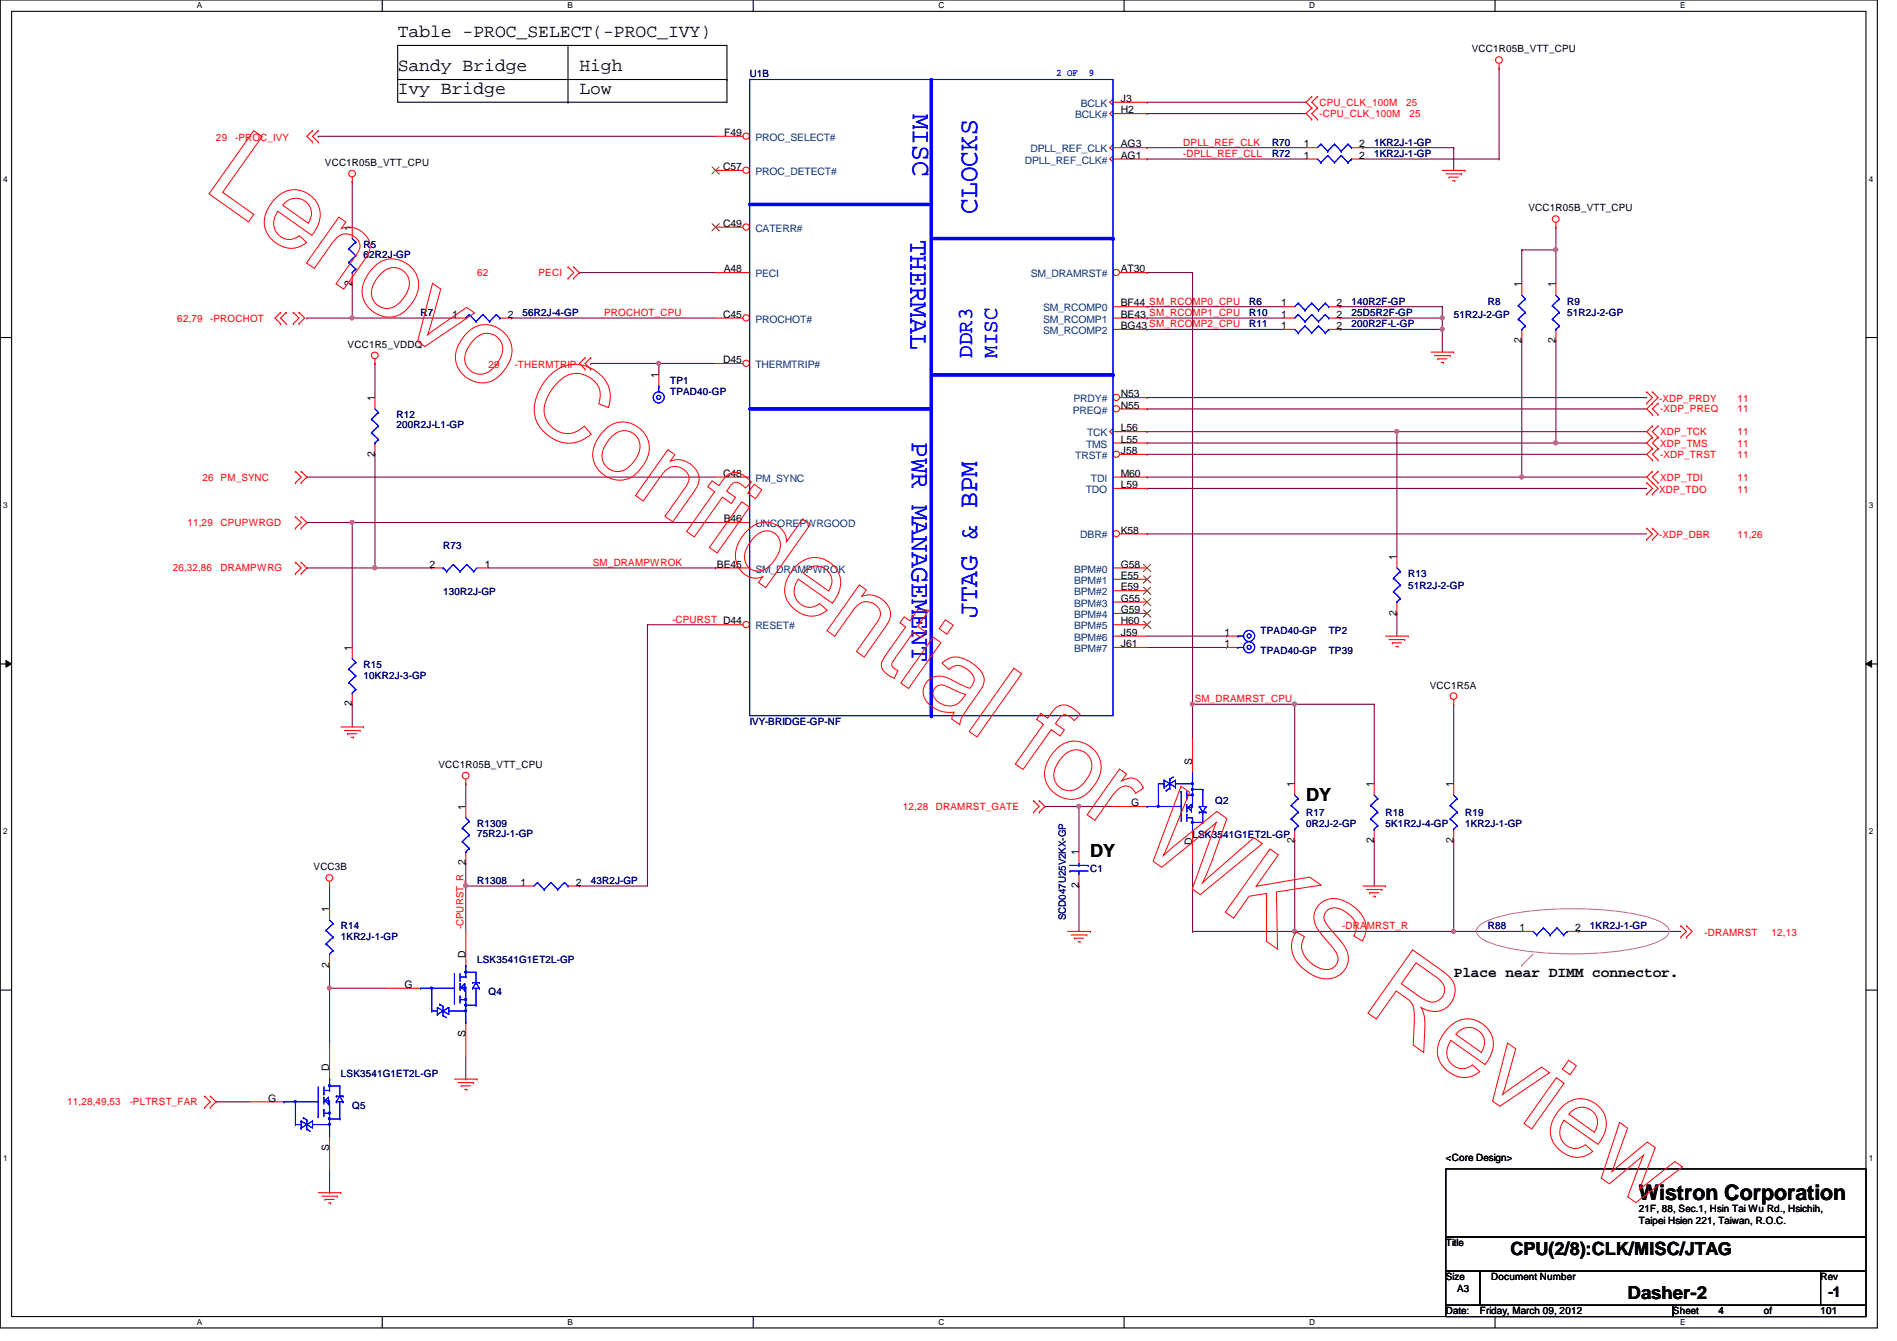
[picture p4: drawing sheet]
<svg xmlns="http://www.w3.org/2000/svg" width="297mm" height="210mm" viewBox="0 0 297 210" stroke-linecap="round" stroke-linejoin="round" font-family="sans-serif">
<defs><g id="words">
<g font-size="4.2" fill="#00f">
<text x="143" y="17.8" transform="rotate(90 143 17.8)">MISC</text>
<text x="153" y="33.4" transform="rotate(-90 153 33.4)">CLOCKS</text>
<text x="142.6" y="37.5" transform="rotate(90 142.6 37.5)">THERMAL</text>
<text x="142.8" y="69.2" transform="rotate(90 142.8 69.2)">PWR MANAGEMENT</text>
<text x="153" y="96.7" transform="rotate(-90 153 96.7)">JTAG &amp; BPM</text>
</g>
<g font-size="3.3" fill="#00f">
<text x="152.2" y="56" transform="rotate(-90 152.2 56)">DDR3</text>
<text x="156.1" y="56" transform="rotate(-90 156.1 56)">MISC</text>
</g>
<text font-size="3.3" x="256.6" y="187.9">Wistron Corporation</text>
<g font-size="2.8">
<text x="62.3" y="5.8">Table -PROC_SELECT(-PROC_IVY)</text>
<text x="62.3" y="11.1">Sandy Bridge</text>
<text x="90.7" y="11.1">High</text>
<text x="62.3" y="14.7">Ivy Bridge</text>
<text x="90.7" y="14.7">Low</text>
<text x="204.5" y="125.3">DY</text>
<text x="170.7" y="134.2">DY</text>
<text x="236.5" y="196.4">CPU(2/8):CLK/MISC/JTAG</text>
<text x="254.8" y="203.4">Dasher-2</text>
</g>
<g font-size="2.3">
<text x="227.6" y="153">Place near DIMM connector.</text>
<text x="286.3" y="203">-1</text>
</g>
<g font-size="1.6" fill="#00f">
<text x="165.4" y="11.9">2 OF</text>
<text x="170.5" y="11.9">9</text>
</g>
<g font-size="1.6">
<text x="230.5" y="8.2">VCC1R05B_VTT_CPU</text>
<text x="175.5" y="17.7">H2</text>
<text x="175.5" y="16">J3</text>
<text x="113.4" y="21.3">F49</text>
<text x="175.5" y="23.1">AG3</text>
<text x="204.2" y="23.1">1</text>
<text x="212.8" y="23.1">2</text>
<text x="50.9" y="26">VCC1R05B_VTT_CPU</text>
<text x="113.2" y="26.6">C57</text>
<text x="175.5" y="24.8">AG1</text>
<text x="204.2" y="24.8">1</text>
<text x="212.8" y="24.8">2</text>
<text x="113.2" y="35.5">C49</text>
<text x="239.3" y="33.1">VCC1R05B_VTT_CPU</text>
<text x="55.1" y="36.1" transform="rotate(-90 55.1 36.1)">1</text>
<text x="55.1" y="44.8" transform="rotate(-90 55.1 44.8)">2</text>
<text x="113.3" y="42.6">A48</text>
<text x="175.5" y="42.6">AT30</text>
<text x="175.5" y="48">BF44 SM_RCOMP0_CPU</text>
<text x="200.6" y="48">1</text>
<text x="209.3" y="48">2</text>
<text x="238.2" y="45" transform="rotate(-90 238.2 45)">1</text>
<text x="243.6" y="45" transform="rotate(-90 243.6 45)">1</text>
<text x="70.8" y="49.7">1</text>
<text x="79.5" y="49.7">2</text>
<text x="113.2" y="49.7">C45</text>
<text x="175.5" y="49.7">BE43 SM_RCOMP1_CPU</text>
<text x="175.5" y="51.5">BG43 SM_RCOMP2_CPU</text>
<text x="200.6" y="49.7">1</text>
<text x="200.6" y="51.5">1</text>
<text x="209.3" y="49.7">2</text>
<text x="209.3" y="51.5">2</text>
<text x="238.2" y="53.7" transform="rotate(-90 238.2 53.7)">2</text>
<text x="243.6" y="53.7" transform="rotate(-90 243.6 53.7)">2</text>
<text x="54.4" y="54.4">VCC1R5_VDDQ</text>
<text x="103.1" y="59.2" transform="rotate(-90 103.1 59.2)">1</text>
<text x="113.2" y="56.9">D45</text>
<text x="58.7" y="62.8" transform="rotate(-90 58.7 62.8)">1</text>
<text x="175.5" y="62.2">N53</text>
<text x="175.5" y="64">N55</text>
<text x="58.7" y="71.5" transform="rotate(-90 58.7 71.5)">2</text>
<text x="175.5" y="67.5">L56</text>
<text x="175.5" y="69.3">L55</text>
<text x="175.5" y="71.1">J58</text>
<text x="113.2" y="74.6">C48</text>
<text x="175.5" y="74.6">M60</text>
<text x="175.5" y="76.4">L59</text>
<text x="113.3" y="81.7">B46</text>
<text x="175.5" y="83.5">K58</text>
<text x="67.3" y="88.9">2</text>
<text x="75.9" y="88.9">1</text>
<text x="112.3" y="88.9">BE45</text>
<text x="175.5" y="88.9">G58</text>
<text x="218.7" y="87.7" transform="rotate(-90 218.7 87.7)">1</text>
<text x="175.5" y="90.6">E55</text>
<text x="175.5" y="92.4">E59</text>
<text x="175.5" y="94.2">G55</text>
<text x="175.5" y="96">G59</text>
<text x="55.1" y="101.9" transform="rotate(-90 55.1 101.9)">1</text>
<text x="175.5" y="97.7">H60</text>
<text x="175.5" y="99.5">J59</text>
<text x="175.5" y="101.3">J61</text>
<text x="191.7" y="99.5">1</text>
<text x="191.7" y="101.3">1</text>
<text x="218.7" y="96.4" transform="rotate(-90 218.7 96.4)">2</text>
<text x="223.9" y="107.8">VCC1R5A</text>
<text x="55.1" y="110.6" transform="rotate(-90 55.1 110.6)">2</text>
<text x="186.7" y="119.7" transform="rotate(-90 186.7 119.7)">S</text>
<text x="68.7" y="120.2">VCC1R05B_VTT_CPU</text>
<text x="202.7" y="123.2" transform="rotate(-90 202.7 123.2)">1</text>
<text x="215.1" y="123.2" transform="rotate(-90 215.1 123.2)">1</text>
<text x="227.6" y="123.2" transform="rotate(-90 227.6 123.2)">1</text>
<text x="72.9" y="126.8" transform="rotate(-90 72.9 126.8)">1</text>
<text x="177.1" y="126.2">G</text>
<text x="202.7" y="131.9" transform="rotate(-90 202.7 131.9)">2</text>
<text x="215.1" y="131.9" transform="rotate(-90 215.1 131.9)">2</text>
<text x="227.6" y="131.9" transform="rotate(-90 227.6 131.9)">2</text>
<text x="49.1" y="136.2">VCC3B</text>
<text x="72.9" y="135.5" transform="rotate(-90 72.9 135.5)">2</text>
<text x="168.9" y="133.9" transform="rotate(-90 168.9 133.9)">1</text>
<text x="186.7" y="132.2" transform="rotate(-90 186.7 132.2)">D</text>
<text x="51.6" y="142.8" transform="rotate(-90 51.6 142.8)">1</text>
<text x="81.5" y="138.6">1</text>
<text x="90.2" y="138.6">2</text>
<text x="168.9" y="139" transform="rotate(-90 168.9 139)">2</text>
<text x="72.9" y="149.9" transform="rotate(-90 72.9 149.9)">D</text>
<text x="238" y="145.8">1</text>
<text x="246.6" y="145.8">2</text>
<text x="51.6" y="151.5" transform="rotate(-90 51.6 151.5)">2</text>
<text x="63.3" y="154.6">G</text>
<text x="51.6" y="167.7" transform="rotate(-90 51.6 167.7)">D</text>
<text x="72.9" y="162.3" transform="rotate(-90 72.9 162.3)">S</text>
<text x="42" y="172.4">G</text>
<text x="51.6" y="180.1" transform="rotate(-90 51.6 180.1)">S</text>
<text x="226.4" y="181.7">&lt;Core Design&gt;</text>
<text x="256.6" y="189.7">21F, 88, Sec.1, Hsin Tai Wu Rd., Hsichih,</text>
<text x="256.6" y="191.6">Taipei Hsien 221, Taiwan, R.O.C.</text>
<text x="226.4" y="195.1">Title</text>
<text x="226.4" y="200.4">Size</text>
<text x="228.2" y="202.2">A3</text>
<text x="233.5" y="200.4">Document Number</text>
<text x="285.1" y="200.4">Rev</text>
<text x="226.4" y="205.7">Date:</text>
<text x="231.7" y="205.7">Friday, March 09, 2012</text>
<text x="262" y="205.7">Sheet</text>
<text x="269.1" y="205.7">4</text>
<text x="276.2" y="205.7">of</text>
<text x="285.1" y="205.7">101</text>
</g>
<g font-size="1.6" fill="#000080">
<text x="117.4" y="12.1">U1B</text>
<text x="199.2" y="22.8">R70</text>
<text x="215.2" y="22.8">1KR2J-1-GP</text>
<text x="199.2" y="24.6">R72</text>
<text x="215.2" y="24.6">1KR2J-1-GP</text>
<text x="56.9" y="38.8">R5</text>
<text x="56.9" y="40.4">62R2J-GP</text>
<text x="195.6" y="47.7">R6</text>
<text x="211.6" y="47.7">140R2F-GP</text>
<text x="233" y="47.7">R8</text>
<text x="245.4" y="47.7">R9</text>
<text x="65.8" y="49.4">R7</text>
<text x="81.8" y="49.4">56R2J-4-GP</text>
<text x="195.6" y="49.4">R10</text>
<text x="195.6" y="51.2">R11</text>
<text x="211.6" y="49.4">25D5R2F-GP</text>
<text x="211.6" y="51.2">200R2F-L-GP</text>
<text x="227.6" y="49.8">51R2J-2-GP</text>
<text x="245.4" y="49.4">51R2J-2-GP</text>
<text x="62.1" y="65.4">R12</text>
<text x="104.9" y="60.1">TP1</text>
<text x="104.9" y="61.9">TPAD40-GP</text>
<text x="62.1" y="67.1">200R2J-L1-GP</text>
<text x="69.4" y="85.9">R73</text>
<text x="69.4" y="93.2">130R2J-GP</text>
<text x="220.5" y="90.3">R13</text>
<text x="220.5" y="92.1">51R2J-2-GP</text>
<text x="197.4" y="99.2">TPAD40-GP</text>
<text x="208.1" y="99.2">TP2</text>
<text x="56.9" y="104.6">R15</text>
<text x="56.9" y="106.3">10KR2J-3-GP</text>
<text x="197.4" y="102.4">TPAD40-GP</text>
<text x="208.1" y="102.4">TP39</text>
<text x="117.4" y="113.5">IVY-BRIDGE-GP-NF</text>
<text x="190.3" y="125.9">Q2</text>
<text x="74.7" y="129.5">R1309</text>
<text x="74.7" y="131.1">75R2J-1-GP</text>
<text x="186.7" y="131.2">LSK3541G1ET2L-GP</text>
<text x="204.5" y="127.7">R17</text>
<text x="204.5" y="129.5">0R2J-2-GP</text>
<text x="217" y="127.7">R18</text>
<text x="217" y="129.5">5K1R2J-4-GP</text>
<text x="229.4" y="127.7">R19</text>
<text x="229.4" y="129.5">1KR2J-1-GP</text>
<text x="170.7" y="136.6">C1</text>
<text x="74.7" y="138.3">R1308</text>
<text x="92.5" y="138.3">43R2J-GP</text>
<text x="53.4" y="145.5">R14</text>
<text x="53.4" y="147.1">1KR2J-1-GP</text>
<text x="166.9" y="144" transform="rotate(-90 166.9 144)">SCD047U25V2KX-GP</text>
<text x="233" y="145.5">R88</text>
<text x="249" y="145.5">1KR2J-1-GP</text>
<text x="74.7" y="150.8">LSK3541G1ET2L-GP</text>
<text x="76.5" y="155.8">Q4</text>
<text x="53.4" y="168.6">LSK3541G1ET2L-GP</text>
<text x="55.2" y="173.6">Q5</text>
</g>
<g font-size="1.6" fill="#004080">
<text x="169.2" y="16.7">BCLK</text>
<text x="118.3" y="22.1">PROC_SELECT#</text>
<text x="161.4" y="23.8">DPLL_REF_CLK</text>
<text x="168.4" y="18.5">BCLK#</text>
<text x="118.3" y="27.4">PROC_DETECT#</text>
<text x="160.5" y="25.6">DPLL_REF_CLK#</text>
<text x="118.3" y="36.3">CATERR#</text>
<text x="118.3" y="43.4">PECI</text>
<text x="161.4" y="43.4">SM_DRAMRST#</text>
<text x="118.3" y="50.5">PROCHOT#</text>
<text x="163.3" y="50.5">SM_RCOMP1</text>
<text x="163.3" y="52.3">SM_RCOMP2</text>
<text x="163.3" y="48.7">SM_RCOMP0</text>
<text x="118.3" y="57.6">THERMTRIP#</text>
<text x="168" y="64.7">PREQ#</text>
<text x="168.1" y="62.9">PRDY#</text>
<text x="168.4" y="71.8">TRST#</text>
<text x="170" y="70.1">TMS</text>
<text x="170.2" y="68.3">TCK</text>
<text x="118.3" y="75.4">PM_SYNC</text>
<text x="170" y="77.2">TDO</text>
<text x="170.8" y="75.4">TDI</text>
<text x="118.3" y="82.5">UNCOREPWRGOOD</text>
<text x="118.3" y="89.6">SM_DRAMPWROK</text>
<text x="168.2" y="89.6">BPM#0</text>
<text x="169.2" y="84.3">DBR#</text>
<text x="168.2" y="91.4">BPM#1</text>
<text x="168.2" y="93.2">BPM#2</text>
<text x="168.2" y="95">BPM#3</text>
<text x="118.3" y="98.5">RESET#</text>
<text x="168.2" y="96.7">BPM#4</text>
<text x="168.2" y="98.5">BPM#5</text>
<text x="168.2" y="100.3">BPM#6</text>
<text x="168.2" y="102.1">BPM#7</text>
</g>
<g font-size="1.6" fill="#f00">
<text x="206.6" y="16.6">CPU_CLK_100M</text>
<text x="220.2" y="16.6">25</text>
<text x="33.8" y="22.1">29</text>
<text x="36.8" y="22.1">-PROC_IVY</text>
<text x="185.3" y="22.8">DPLL_REF_CLK</text>
<text x="206.6" y="18.3">-CPU_CLK_100M</text>
<text x="220.7" y="18.3">25</text>
<text x="185.3" y="24.6">-DPLL_REF_CLL</text>
<text x="74.7" y="43.2">62</text>
<text x="84.3" y="43.2">PECI</text>
<text x="27.8" y="50.3">62,79</text>
<text x="32.9" y="50.3">-PROCHOT</text>
<text x="94.6" y="49.4">PROCHOT_CPU</text>
<text x="76.5" y="57.6">29</text>
<text x="80.6" y="57.6">-THERMTRIP</text>
<text x="259.8" y="62.9">-XDP_PRDY</text>
<text x="260" y="64.6">-XDP_PREQ</text>
<text x="272.1" y="64.6">11</text>
<text x="272.1" y="62.9">11</text>
<text x="260" y="68.1">XDP_TCK</text>
<text x="260" y="69.9">XDP_TMS</text>
<text x="260" y="71.7">-XDP_TRST</text>
<text x="272.1" y="69.9">11</text>
<text x="272.1" y="68.1">11</text>
<text x="272.1" y="71.7">11</text>
<text x="31.7" y="75.2">26 PM_SYNC</text>
<text x="259.8" y="77.2">XDP_TDO</text>
<text x="260" y="75.2">XDP_TDI</text>
<text x="272.1" y="77.2">11</text>
<text x="272.1" y="75.2">11</text>
<text x="29.4" y="82.3">11,29</text>
<text x="34.5" y="82.3">CPUPWRGD</text>
<text x="27" y="89.5">26,32,86</text>
<text x="34.5" y="89.5">DRAMPWRG</text>
<text x="92.8" y="88.6">SM_DRAMPWROK</text>
<text x="259.8" y="84.3">-XDP_DBR</text>
<text x="272.1" y="84.3">11,26</text>
<text x="105.3" y="97.5">-CPURST D44</text>
<text x="187.1" y="109.9">SM_DRAMRST_CPU</text>
<text x="141.4" y="126.8">12,28</text>
<text x="146.6" y="126.8">DRAMRST_GATE</text>
<text x="72.6" y="145.5" transform="rotate(-90 72.6 145.5)">-CPURST_R</text>
<text x="210.2" y="145.5">-DRAMRST_R</text>
<text x="266.9" y="146.5">-DRAMRST</text>
<text x="277.4" y="146.5">12,13</text>
<text x="10.5" y="173">11,28,49,53</text>
<text x="20.3" y="173">-PLTRST_FAR</text>
</g>
<g font-size="1.3">
<text x="30.8" y="1.3">A</text>
<text x="88.9" y="1.3">B</text>
<text x="146.9" y="1.3">C</text>
<text x="205" y="1.3">D</text>
<text x="263.1" y="1.3">E</text>
<text x=".5" y="28.4">4</text>
<text x="292.6" y="28.4">4</text>
<text x=".5" y="79.5">3</text>
<text x="292.6" y="79.5">3</text>
<text x=".5" y="130.6">2</text>
<text x="292.6" y="130.6">2</text>
<text x=".5" y="181.7">1</text>
<text x="292.6" y="181.7">1</text>
<text x="30.8" y="207.4">A</text>
<text x="88.9" y="207.4">B</text>
<text x="146.9" y="207.4">C</text>
<text x="205" y="207.4">D</text>
<text x="263.1" y="207.4">E</text>
</g>
</g></defs>
<path d="M0 0h294v207.9h-294zM1.8 1.8h290.4v204.3h-290.4z" fill="none" stroke="#000" stroke-width=".17"/>
<g fill="#fff">
<path d="M30.8 .2h.8v1.4h-.8z"/>
<path d="M30.8 206.2h.8v1.4h-.8z"/>
</g>
<path d="M59.9 0v1.8M59.9 206.1v1.8" fill="none" stroke="#000" stroke-width=".17"/>
<g fill="#fff">
<path d="M88.9 .2h.8v1.4h-.8z"/>
<path d="M88.9 206.2h.8v1.4h-.8z"/>
</g>
<path d="M117.9 0v1.8M117.9 206.1v1.8" fill="none" stroke="#000" stroke-width=".17"/>
<g fill="#fff">
<path d="M146.9 .2h.9v1.4h-.9z"/>
<path d="M146.9 206.2h.9v1.4h-.9z"/>
</g>
<path d="M176 0v1.8M176 206.1v1.8" fill="none" stroke="#000" stroke-width=".17"/>
<g fill="#fff">
<path d="M205 .2h.9v1.4h-.9z"/>
<path d="M205 206.2h.9v1.4h-.9z"/>
</g>
<path d="M234.1 0v1.8M234.1 206.1v1.8" fill="none" stroke="#000" stroke-width=".17"/>
<g fill="#fff">
<path d="M263.1 .2h.8v1.4h-.8z"/>
<path d="M263.1 206.2h.8v1.4h-.8z"/>
<path d="M.5 27.3h.7v1.4h-.7z"/>
<path d="M292.6 27.3h.7v1.4h-.7z"/>
<path d="M.5 78.4h.7v1.4h-.7z"/>
<path d="M292.6 78.4h.7v1.4h-.7z"/>
</g>
<path d="M0 52.8h1.8M292.2 52.8h1.8" fill="none" stroke="#000" stroke-width=".17"/>
<g fill="#fff">
<path d="M.5 129.5h.7v1.4h-.7z"/>
<path d="M292.6 129.5h.7v1.4h-.7z"/>
</g>
<path d="M0 103.9h1.8M292.2 103.9h1.8" fill="none" stroke="#000" stroke-width=".17"/>
<path d="M.9 103.4l.9 .5-.9 .5zM292.2 103.9l.9-.5v1z" fill="#000"/>
<path d="M.9 103.4l.9 .5-.9 .5zM292.2 103.9l.9-.5v1z" fill="none" stroke="#000" stroke-width=".16"/>
<g fill="#fff">
<path d="M.5 180.5h.7v1.4h-.7z"/>
<path d="M292.6 180.5h.7v1.4h-.7z"/>
</g>
<path d="M0 155h1.8M292.2 155h1.8" fill="none" stroke="#000" stroke-width=".17"/>
<path d="M103.2 56.9h.1M103.2 56.9h8.9M179.6 51.6h.1M179.6 51.6h21.4" fill="none" stroke="#800040" stroke-width=".17"/>
<circle cx="103.1" cy="56.9" r=".32" fill="#f0f"/>
<circle cx="103.1" cy="56.9" r=".32" fill="none" stroke="#f0f" stroke-width=".17"/>
<path d="M209.8 51.6h.1M209.8 51.6h16" fill="none" stroke="#800040" stroke-width=".17"/>
<circle cx="225.8" cy="51.5" r=".32" fill="#f0f"/>
<circle cx="225.8" cy="51.5" r=".32" fill="none" stroke="#f0f" stroke-width=".17"/>
<path d="M92.5 56.9h.1M92.5 56.9h10.7M103.2 56.9h.1M103.2 56.9v1.8M179.6 62.2h.1M179.6 64h.1M179.6 67.6h.1M179.6 62.2h78.2M179.6 64h78.2M179.6 67.6h39.1M243.6 69.3h.1M243.6 69.3h14.2" fill="none" stroke="#800040" stroke-width=".17"/>
<circle cx="243.6" cy="69.3" r=".32" fill="#f0f"/>
<circle cx="243.6" cy="69.3" r=".32" fill="none" stroke="#f0f" stroke-width=".17"/>
<path d="M179.6 71.1h.1M179.6 71.1h78.2M238.3 74.7h.1M238.3 74.7h19.5" fill="none" stroke="#800040" stroke-width=".17"/>
<circle cx="238.3" cy="74.6" r=".32" fill="#f0f"/>
<circle cx="238.3" cy="74.6" r=".32" fill="none" stroke="#f0f" stroke-width=".17"/>
<path d="M243.6 39.1h.1M243.6 39.1v5.3M90.7 42.7h.1M90.7 42.7h21.4M179.6 48h.1M179.6 48h21.4M209.8 48h.1M209.8 48h16M179.6 76.5h.1M179.6 76.5h78.2M179.6 83.6h.1M179.6 83.6h78.2" fill="none" stroke="#800040" stroke-width=".17"/>
<circle cx="243.6" cy="39.1" r=".32" fill="#f0f"/>
<circle cx="243.6" cy="39.1" r=".32" fill="none" stroke="#f0f" stroke-width=".17"/>
<path d="M55.2 28.4h.1M55.2 28.4v7.2M209.8 49.8h.1M209.8 49.8h16" fill="none" stroke="#800040" stroke-width=".17"/>
<circle cx="225.8" cy="49.8" r=".32" fill="#f0f"/>
<circle cx="225.8" cy="49.8" r=".32" fill="none" stroke="#f0f" stroke-width=".17"/>
<g fill="none" stroke="#800040" stroke-width=".17">
<path d="M179.6 16h.1M179.6 17.8h.1M179.6 16h24.9M179.6 17.8h24.9M238.3 39.1h.1M238.3 39.1v5.3M243.6 35.6h.1M243.6 35.6v3.5h-5.3M179.6 49.8h.1M179.6 42.7h.1M179.6 49.8h21.4M179.6 42.7h7.1"/>
<path d="M225.8 51.6h.1M225.8 49.8h.1M225.8 48h.1M225.8 48v7.1M48 74.7h.1M48 74.7h64.1M186.7 110.2h.1M186.7 110.2v5.4"/>
</g>
<circle cx="186.7" cy="110.2" r=".32" fill="#f0f"/>
<circle cx="186.7" cy="110.2" r=".32" fill="none" stroke="#f0f" stroke-width=".17"/>
<path d="M202.7 110.2h.1M202.7 110.2h12.5" fill="none" stroke="#800040" stroke-width=".17"/>
<circle cx="202.7" cy="110.2" r=".32" fill="#f0f"/>
<circle cx="202.7" cy="110.2" r=".32" fill="none" stroke="#f0f" stroke-width=".17"/>
<path d="M202.7 110.2h.1M202.7 110.2v12.5M186.7 135.1h.1M186.7 135.1v10.7M227.6 145.8h.1M227.6 145.8h10.7" fill="none" stroke="#800040" stroke-width=".17"/>
<circle cx="227.6" cy="145.8" r=".32" fill="#f0f"/>
<circle cx="227.6" cy="145.8" r=".32" fill="none" stroke="#f0f" stroke-width=".17"/>
<path d="M202.7 131.6h.1M202.7 131.6v14.2" fill="none" stroke="#800040" stroke-width=".17"/>
<circle cx="202.7" cy="145.8" r=".32" fill="#f0f"/>
<circle cx="202.7" cy="145.8" r=".32" fill="none" stroke="#f0f" stroke-width=".17"/>
<path d="M227.6 110.2h.1M227.6 110.2v12.5M168.9 126.2h.1M168.9 126.2h5.4M227.6 131.6h.1M227.6 131.6v14.2h-24.9M202.7 145.8h.1" fill="none" stroke="#800040" stroke-width=".17"/>
<circle cx="168.9" cy="126.2" r=".32" fill="#f0f"/>
<circle cx="168.9" cy="126.2" r=".32" fill="none" stroke="#f0f" stroke-width=".17"/>
<g fill="none" stroke="#800040" stroke-width=".17">
<path d="M55.2 44.4h.1M55.2 44.4v5.4M80 49.8h.1M80 49.8h32.1M58.7 71.1h.1M58.7 71.1v17.8M55.2 81.8h.1M55.2 81.8h56.9M215.2 110.2h.1M215.2 110.2v12.5M163.6 126.2h.1M163.6 126.2h5.3"/>
<path d="M168.9 126.2h.1M168.9 138.7h.1M168.9 126.2v7.1M168.9 138.7v7.1M215.2 131.6h.1M215.2 131.6v7.1M186.7 145.8h.1M186.7 145.8h16"/>
</g>
<circle cx="58.7" cy="88.9" r=".32" fill="#f0f"/>
<circle cx="58.7" cy="88.9" r=".32" fill="none" stroke="#f0f" stroke-width=".17"/>
<path d="M48 88.9h.1M48 88.9h10.7M55.2 81.8h.1M55.2 81.8v19.5" fill="none" stroke="#800040" stroke-width=".17"/>
<circle cx="55.1" cy="81.8" r=".32" fill="#f0f"/>
<circle cx="55.1" cy="81.8" r=".32" fill="none" stroke="#f0f" stroke-width=".17"/>
<path d="M238.3 53.3h.1M238.3 53.3v21.4M243.6 53.3h.1M243.6 53.3v16M218.7 67.6h.1M218.7 67.6v19.5M48 81.8h.1M48 81.8h7.2M101.4 97.8h.1M101.4 97.8h10.7M55.2 110.2h.1M55.2 110.2v3.6" fill="none" stroke="#800040" stroke-width=".17"/>
<circle cx="218.7" cy="67.5" r=".32" fill="#f0f"/>
<circle cx="218.7" cy="67.5" r=".32" fill="none" stroke="#f0f" stroke-width=".17"/>
<path d="M55.2 49.8h.1M55.2 49.8h16M218.7 67.6h.1M218.7 67.6h39.1M218.7 96h.1M218.7 96v3.6" fill="none" stroke="#800040" stroke-width=".17"/>
<circle cx="55.1" cy="49.8" r=".32" fill="#f0f"/>
<circle cx="55.1" cy="49.8" r=".32" fill="none" stroke="#f0f" stroke-width=".17"/>
<g fill="none" stroke="#800040" stroke-width=".17">
<path d="M48 49.8h.1M48 49.8h7.2M186.7 42.7h.1M186.7 42.7v67.5M179.6 74.7h.1M179.6 69.3h.1M179.6 74.7h58.7M179.6 69.3h64M186.7 110.2h.1M186.7 110.2h16M51.6 154.7h.1M51.6 154.7v8.9"/>
<path d="M51.6 154.7h8.9M33.8 172.5h.1M33.8 172.5h5.4M51.6 163.6h.1M72.9 168.9h.1M72.9 165.4v3.5M51.6 186.7h.1M51.6 183.1v3.6"/>
</g>
<circle cx="51.6" cy="154.7" r=".32" fill="#f0f"/>
<circle cx="51.6" cy="154.7" r=".32" fill="none" stroke="#f0f" stroke-width=".17"/>
<path d="M72.9 138.7h.1M72.9 138.7v7.1M51.6 151.1h.1M51.6 151.1v3.6" fill="none" stroke="#800040" stroke-width=".17"/>
<circle cx="72.9" cy="138.7" r=".32" fill="#f0f"/>
<g fill="none" stroke="#f0f" stroke-width=".17">
<path d="M231.6 144.9a13.1 13.1 0 0 1 6-2 56 56 0 0 1 19.9 .5 8.4 8.4 0 0 1 3.4 1.5 1.05 1.05 0 0 1 0 1.7 13.2 13.2 0 0 1-6 2.1 54.8 54.8 0 0 1-19.9-.6 8.4 8.4 0 0 1-3.4-1.5 1.05 1.05 0 0 1 0-1.7zM238.3 151.1h.1M240.1 149.4l-1.8 1.7"/>
<circle cx="72.9" cy="138.7" r=".32"/>
</g>
<g fill="none" stroke="#800040" stroke-width=".17">
<path d="M234.7 10.7h.1M234.7 10.7v14.2M49.8 21.3h.1M49.8 21.3h62.3M179.6 24.9h.1M179.6 23.1h.1M179.6 23.1h24.9M179.6 24.9h24.9M213.4 23.1h.1M213.4 23.1h14.2M213.4 24.9h21.3M227.6 23.1h.1"/>
<path d="M227.6 23.1v3.6M234.7 24.9h.1M58.7 56.9h.1M58.7 56.9v5.3M58.7 88.9h8.9M67.6 88.9h.1M76.5 88.9h35.6M101.4 97.8h.1M101.4 97.8v40.9h-10.7M112.1 88.9h.1M179.6 99.6h12.5M192.1 99.6h.1"/>
<path d="M179.6 101.3h12.5M192.1 101.3h.1M51.6 138.7h.1M51.6 138.7v3.5M72.9 138.7h.1M72.9 135.1h.1M72.9 122.7h.1M72.9 138.7h8.9M72.9 122.7v3.5M72.9 135.1v3.6M90.7 138.7h.1M247.2 145.8h.1"/>
<path d="M247.2 145.8h16"/>
</g>
<g fill="none" stroke="#f00" stroke-width=".17">
<path d="M205.4 15.1h.1M205.4 16.9h.1M205.4 18.7h.1M205.4 15.1l-.9 .9 .9 .9M205.4 16.9l-.9 .9 .9 .9M206.3 16.9h.1M206.3 15.1h.1M206.3 18.7h.1M206.3 15.1l-.9 .9 .9 .9M206.3 16.9l-.9 .9 .9 .9M234.7 10.7h.1M234.7 9.9v.8"/>
<path d="M48.9 20.4h.1M48.9 22.2h.1M48.9 20.4l-.9 .9 .9 .9M49.8 20.4h.1M49.8 22.2h.1M49.8 20.4l-.9 .9 .9 .9M55.2 28.4h.1M55.2 27.7v.7M225.8 26.7h3.6M226.4 27.2h2.5M226.9 27.7h.1M226.9 27.7h1.4"/>
<path d="M227.5 28.3h.3M227.8 28.3h.1M228.9 27.2h.1M229.4 26.7h.1M243.6 35.6h.1M243.6 34.8v.8M43.9 50.7h.1M43.9 48.9h.1M43.9 48.9l-.9 .9 .9 .9M44.8 50.7h.1M44.8 48.9h.1M44.8 48.9l-.9 .9 .9 .9"/>
<path d="M45.9 48.9h.1M45.9 50.7h.1M45.9 48.9l.9 .9-.9 .9M46.8 50.7h.1M46.8 48.9h.1M46.8 48.9l.9 .9-.9 .9M58.7 56.9h.1M58.7 56.2v.7M88.9 43.6h.1M88.9 41.8h.1M88.9 41.8l.9 .9-.9 .9M89.8 41.8h.1"/>
<path d="M89.8 43.6h.1M89.8 41.8l.9 .9-.9 .9M91.6 56h.1M91.6 57.8h.1M91.6 56l-.9 .9 .9 .9M92.5 56h.1M92.5 57.8h.1M92.5 56l-.9 .9 .9 .9M224.1 55.1h3.5M224.6 55.7h2.5M225.1 56.2h.1M225.1 56.2h1.5"/>
<path d="M225.7 56.7h.3M226 56.7h.1M227.1 55.7h.1M227.6 55.1h.1M46.3 75.6h.1M46.3 73.8h.1M46.3 73.8l.9 .9-.9 .9M47.2 73.8h.1M47.2 75.6h.1M47.2 73.8l.8 .9-.8 .9M257.8 61.3h.1M257.8 63.1h.1"/>
<path d="M257.8 75.6h.1M257.8 77.3h.1M257.8 61.3l.9 .9-.9 .9M257.8 75.6l.9 .9-.9 .8M258.7 61.3h.1M258.7 63.1h.1M258.7 75.6h.1M258.7 77.3h.1M258.7 64.9h.1M258.7 66.7h.1M258.7 68.5h.1M258.7 70.2h.1"/>
<path d="M258.7 72h.1M258.7 73.8h.1M258.7 61.3l.9 .9-1.8 1.8 .9 .9M258.7 73.8l-.9 .9 1.8 1.8-.9 .8M258.7 66.7l-.9 .9 .9 .9M258.7 68.5l-.9 .8 .9 .9M258.7 70.2l-.9 .9 .9 .9M259.6 64.9h.1M259.6 63.1h.1M259.6 68.5h.1M259.6 66.7h.1M259.6 70.2h.1"/>
<path d="M259.6 72h.1M259.6 75.6h.1M259.6 73.8h.1M259.6 63.1l-.9 .9 .9 .9M259.6 66.7l-.9 .9 .9 .9M259.6 68.5l-.9 .8 .9 .9M259.6 70.2l-.9 .9 .9 .9M259.6 73.8l-.9 .9 .9 .9M46.3 82.7h.1M46.3 80.9h.1M46.3 89.8h.1M46.3 88h.1"/>
<path d="M46.3 80.9l.9 .9-.9 .9M46.3 88l.9 .9-.9 .9M47.2 80.9h.1M47.2 82.7h.1M47.2 88h.1M47.2 89.8h.1M47.2 80.9l.8 .9-.8 .9M47.2 88l.8 .9-.8 .9M192.1 99.6h1.7M217 99.6h3.5M220.5 99.6h.1M257.8 82.7h.1"/>
<path d="M257.8 84.5h.1M257.8 82.7l.9 .9-.9 .9M258.7 82.7h.1M258.7 84.5h.1M258.7 82.7l.9 .9-.9 .9M53.4 113.8h3.5M53.9 114.3h2.5M54.4 114.9h.1M54.4 114.9h1.5M55 115.4h.3M55.3 115.4h.1M56.4 114.3h.1"/>
<path d="M56.9 113.8h.1M217.5 100.1h2.5M218 100.6h.1M218 100.6h1.5M218.6 101.2h.3M218.9 101.2h.1M220 100.1h.1M227.6 110.2h.1M227.6 109.5v.7M51.6 138.7h.1M51.6 138v.7M72.9 122.7h.1"/>
<path d="M72.9 122v.7M81.8 138.7h1.8M88.9 138.7h1.8M161.8 127.1h.1M161.8 125.3h.1M161.8 125.3l.9 .9-.9 .9M162.7 125.3h.1M162.7 127.1h.1M162.7 125.3l.9 .9-.9 .9M213.4 138.7h3.6M213.9 139.2h2.5M214.5 139.7h.1"/>
<path d="M214.5 139.7h1.4M216.4 139.2h.1M217 138.7h.1M60.5 154.7h5.3M72.9 145.8v5.3M167.2 145.8h3.5M167.7 146.3h2.5M168.2 146.9h.1M168.2 146.9h1.5M168.8 147.4h.3M169.1 147.4h.1M170.2 146.3h.1"/>
<path d="M170.7 145.8h.1M215 140.3h.3M215.3 140.3h.1M263.2 144.9h.1M263.2 146.7h.1M263.2 144.9l.9 .9-.9 .9M264.1 144.9h.1M264.1 146.7h.1M264.1 144.9l.9 .9-.9 .9M32 173.4h.1M32 171.6h.1M32 171.6l.9 .9-.9 .9"/>
<path d="M32.9 171.6h.1M32.9 173.4h.1M32.9 171.6l.9 .9-.9 .9M71.2 168.9h3.5M71.7 169.5h2.5M72.2 170h.1M72.2 170h1.5M72.8 170.5h.3M72.9 160v5.4M73.1 170.5h.1M74.2 169.5h.1M74.7 168.9h.1"/>
<path d="M49.8 186.7h3.6M50.4 187.2h2.4M50.9 187.7h.1M50.9 187.7h1.4M51.4 188.3h.4M51.8 188.3h.1M52.8 187.2h.1M53.4 186.7h.1"/>
<circle cx="234.7" cy="9.4" r=".52"/>
<circle cx="55.1" cy="27.2" r=".52"/>
<circle cx="243.6" cy="34.3" r=".52"/>
<circle cx="58.7" cy="55.6" r=".52"/>
<circle cx="227.6" cy="109" r=".52"/>
<circle cx="51.6" cy="137.4" r=".52"/>
<circle cx="72.9" cy="121.4" r=".52"/>
</g>
<path d="M62.3 7.1h51.5v8.9h-51.5zM62.3 12.4h51.5M88.9 16h.1M88.9 7.1v8.9M113.8 12.4h.1M226.4 183h65.8v10.6h-65.8zM226.4 193.6h65.8v5.4h-65.8zM226.4 199h5.3v5.3h-5.3zM231.7 199h53.4v5.3h-53.4zM285.1 199h7.1v5.3h-7.1zM226.4 204.3h35.6v1.8h-35.6zM262 204.3h30.2v1.8h-30.2z" fill="none" stroke="#000" stroke-width=".17"/>
<g fill="none" stroke="#00f" stroke-width=".17">
<path d="M193.8 99.6h.1M193.8 99.6h.9M84.2 138.1h.1M84.2 138.1l-.6 .6M84.2 138.1l1 1.1M85.2 139.2h.1M86.3 138.1h.1M86.3 138.1l-1.1 1.1M86.3 138.1l1 1.1M87.3 139.2h.1M88.4 138.1h.1M88.4 138.1l-1.1 1.1"/>
<path d="M88.4 138.1l.5 .6M88.9 138.7h.1M65.8 154.7h.1M65.8 154.7h5.4M72 155.9h.1M72 153.5h.1M72 152.4v1.1M72 155.9v1.1M72 152.9h.9M72 156.5h.9M72.8 154h.1M72.8 154l-.6 .5"/>
<path d="M72.9 152.9h.1M72.9 151.1h.1M72.9 156.5h.1M72.9 157.4h.1M72.9 151.1v1.8M72.9 154.5v5.5M72.9 152.2h1.6M72.9 157.4h1.6M74 153.8h.1M74 154.7h.1M74 153.8h1.1M74 154.7h1.1"/>
<path d="M74.5 152.2h.1M74.5 153.8h.1M74.5 157.4h.1M74.5 152.2v1.6M74.5 154.7v2.7M74.5 153.8l.6 .9M74.5 153.8l-.5 .9M75.1 153.8h.1M75.1 154.7h.1M72.9 160h.1"/>
<circle cx="195.6" cy="99.5" r=".32"/>
<circle cx="195.6" cy="99.5" r=".87"/>
</g>
<path d="M72.8 156.3h.2v.2h-.2z" fill-rule="evenodd" fill="#00f"/>
<path d="M72.8 156.3h.2v.2h-.2z" fill="none" stroke="#00f" stroke-width=".17"/>
<path d="M72.8 152.1h.2v.2h-.2z" fill-rule="evenodd" fill="#00f"/>
<path d="M72.8 152.1h.2v.2h-.2z" fill="none" stroke="#00f" stroke-width=".17"/>
<path d="M72.8 157.2h.2v.2h-.2z" fill-rule="evenodd" fill="#00f"/>
<g fill="none" stroke="#00f" stroke-width=".17">
<path d="M67.6 158.2h.9M68.5 158.8h.1M68.5 158.2h.1M68.5 157.7h.1M68.5 157.7v1.1M68.5 157.7l1.8 1.1v-1.1M68.8 157.2h.1M68.8 157.2l.6 .3M69.4 158.2h.1M69.4 159h.1M69.4 157.5h.1M69.4 159l.5 .3"/>
<path d="M69.4 157.5v1.5M70.3 157.7h.1M70.3 158.2h.1M70.3 157.7l-1.8 1.1M70.3 158.2h2.6M71.2 157h.1M71.2 152.4v4.6M72 154h.1M72 154.5h.1M72 154v1M72 154.5h.9M72.2 154.5h.1"/>
<path d="M72.2 154.5l.6 .5M72.8 155h.1M72.8 154v1M72.8 157.2h.2v.2h-.2z"/>
</g>
<path d="M72.8 158.1h.2v.2h-.2z" fill-rule="evenodd" fill="#00f"/>
<path d="M72.8 158.1h.2v.2h-.2z" fill="none" stroke="#00f" stroke-width=".17"/>
<path d="M67.5 154.5h.2v.3h-.2z" fill-rule="evenodd" fill="#00f"/>
<g fill="none" stroke="#00f" stroke-width=".17">
<path d="M65.8 154.7h.1M65.8 154.7h5.4M67.5 154.5h.2v.3h-.2zM67.6 158.2h.1M67.6 154.7v3.5M72 155.9h.1M72 153.5h.1M72 152.4v1.1M72 155.9v1.1M72 152.9h.9M72 156.5h.9M72.8 154h.1"/>
<path d="M72.8 154l-.6 .5M72.9 152.9h.1M72.9 151.1h.1M72.9 156.5h.1M72.9 157.4h.1M72.9 151.1v1.8M72.9 154.5v5.5M72.9 152.2h1.6M72.9 157.4h1.6M74 153.8h.1M74 154.7h.1M74 153.8h1.1"/>
<path d="M74 154.7h1.1M74.5 152.2h.1M74.5 153.8h.1M74.5 157.4h.1M74.5 152.2v1.6M74.5 154.7v2.7M74.5 153.8l.6 .9M74.5 153.8l-.5 .9M75.1 153.8h.1M75.1 154.7h.1M72.9 160h.1"/>
</g>
<path d="M72.8 156.3h.2v.2h-.2z" fill-rule="evenodd" fill="#00f"/>
<path d="M72.8 156.3h.2v.2h-.2z" fill="none" stroke="#00f" stroke-width=".17"/>
<path d="M72.8 152.1h.2v.2h-.2z" fill-rule="evenodd" fill="#00f"/>
<path d="M72.8 152.1h.2v.2h-.2z" fill="none" stroke="#00f" stroke-width=".17"/>
<path d="M72.8 157.2h.2v.2h-.2z" fill-rule="evenodd" fill="#00f"/>
<g fill="none" stroke="#00f" stroke-width=".17">
<path d="M67.6 158.2h.9M68.5 158.8h.1M68.5 158.2h.1M68.5 157.7h.1M68.5 157.7v1.1M68.5 157.7l1.8 1.1v-1.1M68.8 157.2h.1M68.8 157.2l.6 .3M69.4 158.2h.1M69.4 159h.1M69.4 157.5h.1M69.4 159l.5 .3"/>
<path d="M69.4 157.5v1.5M70.3 157.7h.1M70.3 158.2h.1M70.3 157.7l-1.8 1.1M70.3 158.2h2.6M71.2 157h.1M71.2 152.4v4.6M72 154h.1M72 154.5h.1M72 154v1M72 154.5h.9M72.2 154.5h.1"/>
<path d="M72.2 154.5l.6 .5M72.8 155h.1M72.8 154v1M72.8 157.2h.2v.2h-.2z"/>
</g>
<path d="M72.8 158.1h.2v.2h-.2z" fill-rule="evenodd" fill="#00f"/>
<path d="M72.8 158.1h.2v.2h-.2z" fill="none" stroke="#00f" stroke-width=".17"/>
<path d="M67.5 154.5h.2v.3h-.2z" fill-rule="evenodd" fill="#00f"/>
<g fill="none" stroke="#00f" stroke-width=".17">
<path d="M54.6 38.9h.1M54.6 38.9l1.1 1.1M55.2 37.3l.5 .6M55.7 37.9h.1M55.7 37.9l-1.1 1M206.8 22.6h.1M206.8 22.6l-.5 .5M206.8 22.6l1.1 1.1M207.9 23.7h.1M209 22.6h.1M209 22.6l-1.1 1.1M209 22.6l1 1.1"/>
<path d="M210 23.7h.1M211.1 22.6h.1M211.1 22.6l-1.1 1.1M211.1 22.6l.5 .5M211.6 23.1h.1M54.6 41.1h.1M54.6 41.1l1.1 1M55.2 42.7h.1M55.7 40h.1M55.7 42.1h.1M55.7 40l-1.1 1.1M55.7 42.1l-.5 .6"/>
<path d="M202.7 51.6l.6 .5M203.3 47.5h.1M203.3 49.2h.1M203.3 52.1h.1M203.3 47.5l-.6 .5M203.3 47.5l1 1.1M203.3 49.2l-.6 .6M203.3 49.2l1 1.1M204.3 48.6h.1M204.3 50.3h.1M204.3 51h.1M204.3 51l-1 1.1"/>
<path d="M204.3 51l1.1 1.1M205.4 47.5h.1M205.4 49.2h.1M205.4 52.1h.1M205.4 47.5l-1.1 1.1M205.4 47.5l1.1 1.1M205.4 49.2l-1.1 1.1M205.4 49.2l1.1 1.1M206.5 48.6h.1M206.5 50.3h.1M206.5 51h.1M206.5 51l-1.1 1.1"/>
<path d="M206.5 51l1 1.1M207.5 47.5h.1M207.5 49.2h.1M207.5 52.1h.1M207.5 47.5l-1 1.1M207.5 47.5l.6 .5M207.5 49.2l-1 1.1M207.5 49.2l.6 .6M208.1 48h.1M208.1 49.8h.1M208.1 51.6h.1M208.1 51.6l-.6 .5"/>
<path d="M58.2 65.6h.1M58.2 67.7h.1M58.2 65.6l1.1 1.1M58.2 67.7l1.1 1.1M58.7 69.3h.1M58.7 64l.6 .6M59.3 64.6h.1M59.3 66.7h.1M59.3 68.8h.1M59.3 64.6l-1.1 1M59.3 66.7l-1.1 1M59.3 68.8l-.6 .5"/>
<path d="M218.2 90.5h.1M218.2 92.6h.1M218.2 90.5l1.1 1.1M218.2 92.6l1.1 1.1M218.7 94.2h.1M218.7 88.9l.6 .6M219.3 89.5h.1M219.3 91.6h.1M219.3 93.7h.1M219.3 89.5l-1.1 1M219.3 91.6l-1.1 1M219.3 93.7l-.6 .5"/>
<path d="M167.5 136.4h.1M167.5 135.5h2.9M167.5 136.4h2.9M168.9 135.5h.1M168.9 136.4h.1M168.9 135.1v.4M168.9 136.4v.5M170.4 135.5h.1M202.2 126.1h.1M202.2 128.2h.1M202.2 126.1l1.1 1M202.2 128.2l1.1 1"/>
<path d="M202.7 129.8h.1M202.7 124.5l.6 .5M203.3 125h.1M203.3 127.1h.1M203.3 129.2h.1M203.3 125l-1.1 1.1M203.3 127.1l-1.1 1.1M203.3 129.2l-.6 .6M214.6 126.1h.1M214.6 128.2h.1M214.6 126.1l1.1 1M214.6 128.2l1.1 1"/>
<path d="M215.2 129.8h.1M215.2 124.5l.5 .5M215.7 125h.1M215.7 127.1h.1M215.7 129.2h.1M215.7 125l-1.1 1.1M215.7 127.1l-1.1 1.1M215.7 129.2l-.5 .6M67.5 154.5h.2v.3h-.2zM67.6 158.2h.1M67.6 154.7v3.5M240.1 145.8l.5 .5"/>
<path d="M240.6 146.3h.1M241.7 145.2h.1M241.7 145.2l-1.1 1.1M241.7 145.2l1 1.1M242.7 146.3h.1M243.8 145.2h.1M243.8 145.2l-1.1 1.1M243.8 145.2l1.1 1.1M244.9 146.3h.1M245.4 145.8h.1M245.4 145.8l-.5 .5"/>
</g>
<g fill="none" stroke="#f00" stroke-width=".17">
<path d="M55.2 35.6v1.7M204.5 23.1h1.8M211.6 23.1h1.8M55.2 42.7v1.7M174.3 49.8h5.3M174.3 51.6h5.3M201 48h1.7M201 49.8h1.7M201 51.6h1.7M208.1 48h1.7M208.1 49.8h1.7M208.1 51.6h1.7"/>
<path d="M58.7 62.2v1.8M58.7 69.3v1.8M218.7 87.1v1.8M218.7 94.2v1.8M168.9 133.3v1.8M168.9 136.9v1.8M202.7 122.7v1.8M202.7 129.8v1.8M215.2 122.7v1.8M215.2 129.8v1.8M238.3 145.8h1.8M245.4 145.8h1.8"/>
</g>
<circle cx="174.8" cy="42.6" r=".5" fill="#fff"/>
<g fill="none" stroke="#f00" stroke-width=".17">
<path d="M174.3 17.3l-.5 .5 .5 .5M174.3 17.8h5.3M174.3 15.5l-.5 .5 .5 .5M174.3 16h5.3M174.3 24.4l-.5 .5 .5 .5M174.3 24.9h5.3M174.3 22.6l-.5 .5 .5 .5M174.3 23.1h5.3M174.3 48h5.3M175.3 42.7h4.3"/>
<circle cx="174.8" cy="42.6" r=".5"/>
</g>
<circle cx="116.8" cy="35.5" r=".5" fill="#fff"/>
<g fill="none" stroke="#f00" stroke-width=".17">
<path d="M112.1 35.6h4.2M112.1 42.7h5.3"/>
<circle cx="116.8" cy="35.5" r=".5"/>
</g>
<path d="M111.5 35l1.1 1.2M112.6 35l-1.1 1.2" fill="none" stroke="#804000" stroke-width=".16"/>
<circle cx="116.8" cy="49.8" r=".5" fill="#fff"/>
<g fill="none" stroke="#f00" stroke-width=".17">
<path d="M112.1 49.8h4.2"/>
<circle cx="116.8" cy="49.8" r=".5"/>
</g>
<circle cx="116.8" cy="56.9" r=".5" fill="#fff"/>
<g fill="none" stroke="#f00" stroke-width=".17">
<path d="M112.1 56.9h4.2M112.1 88.9h5.3"/>
<circle cx="116.8" cy="56.9" r=".5"/>
</g>
<circle cx="116.8" cy="97.8" r=".5" fill="#fff"/>
<g fill="none" stroke="#f00" stroke-width=".17">
<path d="M112.1 97.8h4.2"/>
<circle cx="116.8" cy="97.8" r=".5"/>
</g>
<circle cx="174.8" cy="62.2" r=".5" fill="#fff"/>
<g fill="none" stroke="#f00" stroke-width=".17">
<path d="M175.3 62.2h4.3"/>
<circle cx="174.8" cy="62.2" r=".5"/>
</g>
<circle cx="174.8" cy="64" r=".5" fill="#fff"/>
<g fill="none" stroke="#f00" stroke-width=".17">
<path d="M174.3 67.1l-.5 .5 .5 .5M174.3 67.6h5.3M174.3 69.3h5.3M175.3 64h4.3"/>
<circle cx="174.8" cy="64" r=".5"/>
</g>
<circle cx="174.8" cy="71.1" r=".5" fill="#fff"/>
<g fill="none" stroke="#f00" stroke-width=".17">
<path d="M174.3 74.7h5.3M174.3 76.5h5.3M175.3 71.1h4.3"/>
<circle cx="174.8" cy="71.1" r=".5"/>
</g>
<circle cx="174.8" cy="83.5" r=".5" fill="#fff"/>
<g fill="none" stroke="#f00" stroke-width=".17">
<path d="M112.1 74.7h5.3M174.3 88.9h5.3M174.3 90.7h5.3M174.3 92.5h5.3M174.3 94.2h5.3M174.3 96h5.3M174.3 97.8h5.3M174.3 99.6h5.3M175.3 83.6h4.3M174.3 101.3h5.3"/>
<circle cx="174.8" cy="83.5" r=".5"/>
</g>
<path d="M179.1 88.3l1.1 1.2M179.1 90.1l1.1 1.2M179.1 91.9l1.1 1.1M179.1 93.7l1.1 1.1M179.1 95.5l1.1 1.1M179.1 97.2l1.1 1.2M180.2 88.3l-1.2 1.2M180.2 90.1l-1.2 1.2M180.2 91.9l-1.2 1.1M180.2 93.7l-1.2 1.1M180.2 95.5l-1.2 1.1M180.2 97.2l-1.2 1.2" fill="none" stroke="#804000" stroke-width=".16"/>
<circle cx="116.8" cy="26.6" r=".5" fill="#fff"/>
<g fill="none" stroke="#f00" stroke-width=".17">
<path d="M112.1 26.7h4.2"/>
<circle cx="116.8" cy="26.6" r=".5"/>
</g>
<path d="M111.5 26.1l1.1 1.2M112.6 26.1l-1.1 1.2" fill="none" stroke="#804000" stroke-width=".16"/>
<circle cx="116.8" cy="21.3" r=".5" fill="#fff"/>
<g fill="none" stroke="#f00" stroke-width=".17">
<path d="M112.1 21.3h4.2M112.1 81.8h5.3"/>
<circle cx="116.8" cy="21.3" r=".5"/>
</g>
<path d="M145.8 12.4v99.6" fill="none" stroke="#00f" stroke-width=".51"/>
<circle cx="145.8" cy="112" r=".25" fill="#00f"/>
<path d="M145.8 37.3h28.5" fill="none" stroke="#00f" stroke-width=".51"/>
<circle cx="174.3" cy="37.3" r=".25" fill="#00f"/>
<path d="M117.4 32h28.4" fill="none" stroke="#00f" stroke-width=".51"/>
<circle cx="145.8" cy="32" r=".25" fill="#00f"/>
<path d="M117.4 64h28.4" fill="none" stroke="#00f" stroke-width=".51"/>
<circle cx="145.8" cy="64" r=".25" fill="#00f"/>
<path d="M145.8 58.7h28.5" fill="none" stroke="#00f" stroke-width=".51"/>
<circle cx="174.3" cy="58.7" r=".25" fill="#00f"/>
<path d="M117.4 12.4h56.9v99.6h-56.9z" fill="none" stroke="#00f" stroke-width=".17"/>
<path d="M145.8 12.4v99.6" fill="none" stroke="#00f" stroke-width=".51"/>
<circle cx="145.8" cy="112" r=".25" fill="#00f"/>
<path d="M145.8 37.3h28.5" fill="none" stroke="#00f" stroke-width=".51"/>
<circle cx="174.3" cy="37.3" r=".25" fill="#00f"/>
<path d="M117.4 32h28.4" fill="none" stroke="#00f" stroke-width=".51"/>
<circle cx="145.8" cy="32" r=".25" fill="#00f"/>
<path d="M117.4 64h28.4" fill="none" stroke="#00f" stroke-width=".51"/>
<circle cx="145.8" cy="64" r=".25" fill="#00f"/>
<path d="M145.8 58.7h28.5" fill="none" stroke="#00f" stroke-width=".51"/>
<circle cx="174.3" cy="58.7" r=".25" fill="#00f"/>
<g fill="none" stroke="#00f" stroke-width=".17">
<path d="M117.4 12.4h56.9v99.6h-56.9zM73.5 49.2h.1M73.5 49.2l-.6 .6M73.5 49.2l1 1.1M74.5 50.3h.1M75.6 49.2h.1M75.6 49.2l-1.1 1.1M75.6 49.2l1.1 1.1M76.7 50.3h.1M77.7 49.2h.1M77.7 49.2l-1 1.1M77.7 49.2l.6 .6"/>
<path d="M78.3 49.8h.1M237.7 47.8h.1M237.7 50h.1M237.7 47.8l1.1 1.1M237.7 50l1.1 1M238.3 51.6h.1M238.3 46.2l.5 .6M238.8 46.8h.1M238.8 48.9h.1M238.8 51h.1M238.8 46.8l-1.1 1M238.8 48.9l-1.1 1.1"/>
<path d="M238.8 51l-.5 .6M103.2 60.5h.1M103.2 60.5v.8M69.4 88.9h.1M69.4 88.9l.5 .6M69.9 89.5h.1M71 88.3h.1M71 88.3l1 1.2M71 88.3l-1.1 1.2M72 89.5h.1M73.1 88.3h.1M73.1 88.3l1.1 1.2"/>
<path d="M73.1 88.3l-1.1 1.2M74.2 89.5h.1M74.7 88.9l-.5 .6M72.4 129.6h.1M72.4 131.7h.1M72.4 129.6l1.1 1.1M72.4 131.7l1.1 1.1M72.9 133.3h.1M72.9 128l.6 .6M73.5 128.6h.1M73.5 130.7h.1M73.5 132.8h.1"/>
<path d="M73.5 128.6l-1.1 1M73.5 130.7l-1.1 1M73.5 132.8l-.6 .5M227.1 126.1h.1M227.1 128.2h.1M227.1 126.1l1.1 1M227.1 128.2l1.1 1M227.6 129.8h.1M227.6 124.5l.6 .5M228.2 125h.1M228.2 127.1h.1M228.2 129.2h.1"/>
<path d="M228.2 125l-1.1 1.1M228.2 127.1l-1.1 1.1M228.2 129.2l-.6 .6M44.5 172.5h.1M44.5 172.5h5.3M50.7 173.7h.1M50.7 171.2h.1M50.7 170.1v1.1M50.7 173.7v1.1M50.7 170.7h.9M50.7 174.2h.9M51.4 171.7h.1"/>
<path d="M51.4 171.7l-.5 .6M51.6 170.7h.1M51.6 168.9h.1M51.6 174.2h.1M51.6 177.8h.1M51.6 175.1h.1M51.6 168.9v1.8M51.6 172.3v5.5M51.6 170h1.6M51.6 175.1h1.6M52.7 171.6h.1M52.7 172.5h.1"/>
<path d="M52.7 171.6h1M52.7 172.5h1M53.2 170h.1M53.2 171.6h.1M53.2 175.1h.1M53.2 170v1.6M53.2 172.5v2.6M53.2 171.6l.5 .9M53.2 171.6l-.5 .9M53.7 171.6h.1M53.7 172.5h.1"/>
<circle cx="103.1" cy="62.2" r=".32"/>
<circle cx="103.1" cy="62.2" r=".87"/>
</g>
<g fill="none" stroke="#f00" stroke-width=".17">
<path d="M71.2 49.8h1.7M78.3 49.8h1.7M103.2 58.7v1.8M238.3 44.4v1.8M238.3 51.6v1.7M67.6 88.9h1.8M74.7 88.9h1.8M72.9 126.2v1.8M72.9 133.3v1.8M227.6 122.7v1.8M227.6 129.8v1.8M39.2 172.5h5.3"/>
<path d="M51.6 163.6v5.3M51.6 177.8v5.3"/>
</g>
<path d="M51.5 174.1h.2v.2h-.2z" fill-rule="evenodd" fill="#00f"/>
<path d="M51.5 174.1h.2v.2h-.2z" fill="none" stroke="#00f" stroke-width=".17"/>
<path d="M51.5 169.8h.2v.2h-.2z" fill-rule="evenodd" fill="#00f"/>
<path d="M51.5 169.8h.2v.2h-.2z" fill="none" stroke="#00f" stroke-width=".17"/>
<path d="M51.5 175h.2v.2h-.2z" fill-rule="evenodd" fill="#00f"/>
<g fill="none" stroke="#00f" stroke-width=".17">
<path d="M46.3 176h.9M47.2 176.6h.1M47.2 176h.1M47.2 175.5h.1M47.2 175.5v1.1M47.2 175.5l.8 .5M47.5 175h.1M47.5 175l.5 .3M48 176h.1M48 176.7h.1M48 175.3h.1M48 176.7l.6 .4"/>
<path d="M48 175.3v1.4M48.9 175.5h.1M48.9 176h.1M48.9 175.5l-1.7 1.1M48.9 175.5v1.1l-.9-.6M48.9 176h2.7M49.8 174.8h.1M49.8 170.1v4.7M50.7 171.7h.1M50.7 172.3h.1M50.7 171.7v1.1M50.7 172.3h.9"/>
<path d="M50.9 172.3h.1M50.9 172.3l.5 .5M51.4 172.8h.1M51.4 171.7v1.1M51.5 175h.2v.2h-.2z"/>
</g>
<path d="M51.5 175.9h.2v.2h-.2z" fill-rule="evenodd" fill="#00f"/>
<path d="M51.5 175.9h.2v.2h-.2z" fill="none" stroke="#00f" stroke-width=".17"/>
<path d="M46.1 172.3h.2v.2h-.2z" fill-rule="evenodd" fill="#00f"/>
<g fill="none" stroke="#00f" stroke-width=".17">
<path d="M44.5 172.5h.1M44.5 172.5h5.3M46.1 172.3h.2v.2h-.2zM46.3 176h.1M46.3 172.5v3.5M50.7 173.7h.1M50.7 171.2h.1M50.7 170.1v1.1M50.7 173.7v1.1M50.7 170.7h.9M50.7 174.2h.9M51.4 171.7h.1"/>
<path d="M51.4 171.7l-.5 .6M51.6 170.7h.1M51.6 168.9h.1M51.6 174.2h.1M51.6 177.8h.1M51.6 175.1h.1M51.6 168.9v1.8M51.6 172.3v5.5M51.6 170h1.6M51.6 175.1h1.6M52.7 171.6h.1M52.7 172.5h.1"/>
<path d="M52.7 171.6h1M52.7 172.5h1M53.2 170h.1M53.2 171.6h.1M53.2 175.1h.1M53.2 170v1.6M53.2 172.5v2.6M53.2 171.6l.5 .9M53.2 171.6l-.5 .9M53.7 171.6h.1M53.7 172.5h.1"/>
</g>
<path d="M51.5 174.1h.2v.2h-.2z" fill-rule="evenodd" fill="#00f"/>
<path d="M51.5 174.1h.2v.2h-.2z" fill="none" stroke="#00f" stroke-width=".17"/>
<path d="M51.5 169.8h.2v.2h-.2z" fill-rule="evenodd" fill="#00f"/>
<path d="M51.5 169.8h.2v.2h-.2z" fill="none" stroke="#00f" stroke-width=".17"/>
<path d="M51.5 175h.2v.2h-.2z" fill-rule="evenodd" fill="#00f"/>
<g fill="none" stroke="#00f" stroke-width=".17">
<path d="M46.3 176h.9M47.2 176.6h.1M47.2 176h.1M47.2 175.5h.1M47.2 175.5v1.1M47.2 175.5l.8 .5M47.5 175h.1M47.5 175l.5 .3M48 176h.1M48 176.7h.1M48 175.3h.1M48 176.7l.6 .4"/>
<path d="M48 175.3v1.4M48.9 175.5h.1M48.9 176h.1M48.9 175.5l-1.7 1.1M48.9 175.5v1.1l-.9-.6M48.9 176h2.7M49.8 174.8h.1M49.8 170.1v4.7M50.7 171.7h.1M50.7 172.3h.1M50.7 171.7v1.1M50.7 172.3h.9"/>
<path d="M50.9 172.3h.1M50.9 172.3l.5 .5M51.4 172.8h.1M51.4 171.7v1.1M51.5 175h.2v.2h-.2z"/>
</g>
<path d="M51.5 175.9h.2v.2h-.2z" fill-rule="evenodd" fill="#00f"/>
<path d="M51.5 175.9h.2v.2h-.2z" fill="none" stroke="#00f" stroke-width=".17"/>
<path d="M46.1 172.3h.2v.2h-.2z" fill-rule="evenodd" fill="#00f"/>
<g fill="none" stroke="#00f" stroke-width=".17">
<path d="M206.3 24.9l.5 .5M206.8 25.4h.1M207.9 24.3h.1M207.9 24.3l-1.1 1.1M207.9 24.3l1.1 1.1M209 25.4h.1M210 24.3h.1M210 24.3l-1 1.1M210 24.3l1.1 1.1M211.1 25.4h.1M211.6 24.9h.1M211.6 24.9l-.5 .5"/>
<path d="M243.1 47.8h.1M243.1 50h.1M243.1 47.8l1.1 1.1M243.1 50l1.1 1M243.6 51.6h.1M243.6 46.2l.6 .6M244.2 46.8h.1M244.2 48.9h.1M244.2 51h.1M244.2 46.8l-1.1 1M244.2 48.9l-1.1 1.1M244.2 51l-.6 .6"/>
<path d="M54.6 104.7h.1M54.6 106.8h.1M54.6 104.7l1.1 1.1M54.6 106.8l1.1 1.1M55.2 108.5h.1M55.2 103.1l.5 .6M55.7 103.7h.1M55.7 105.8h.1M55.7 107.9h.1M55.7 103.7l-1.1 1M55.7 105.8l-1.1 1M55.7 107.9l-.5 .6"/>
<path d="M193.8 101.3h.1M193.8 101.3h.9M179.6 126.2h.1M179.6 126.2h5.4M185.8 125h.1M185.8 127.5h.1M185.8 123.9v1.1M185.8 127.5v1.1M185.8 128h.9M185.8 124.5h.9M186 126.4l.6 .6M186.6 127h.1"/>
<path d="M186.7 128h.1M186.7 129.8h.1M186.7 124.5h.1M186.7 120.9h.1M186.7 123.6h.1M186.7 120.9v5.5M186.7 128v1.8M186.7 128.7h1.6M186.7 123.6h1.6M187.8 127.1h.1M187.8 126.2h.1M187.8 127.1h1"/>
<path d="M187.8 126.2h1M187.8 126.2l.5 .9M188.3 128.7h.1M188.3 127.1h.1M188.3 123.6h.1M188.3 123.6v2.6M188.3 127.1v1.6M188.8 127.1h.1M188.8 126.2h.1M188.8 126.2l-.5 .9M51.1 145.6h.1M51.1 147.7h.1"/>
<path d="M51.1 145.6l1.1 1.1M51.1 147.7l1.1 1.1M51.6 149.4h.1M51.6 144l.6 .6M52.2 144.6h.1M52.2 146.7h.1M52.2 148.8h.1M52.2 144.6l-1.1 1M52.2 146.7l-1.1 1M52.2 148.8l-.6 .6M46.1 172.3h.2v.2h-.2zM46.3 176h.1"/>
<path d="M46.3 172.5v3.5"/>
<circle cx="195.6" cy="101.3" r=".32"/>
<circle cx="195.6" cy="101.3" r=".87"/>
</g>
<path d="M204.5 24.9h1.8M211.6 24.9h1.8M243.6 44.4v1.8M243.6 51.6v1.7M55.2 101.3v1.8M55.2 108.5v1.7M186.7 115.6v5.3M192.1 101.3h1.7M174.3 126.2h5.3M186.7 129.8v5.3M51.6 142.2v1.8M51.6 149.4v1.7" fill="none" stroke="#f00" stroke-width=".17"/>
<path d="M186.6 124.3h.2v.2h-.2z" fill-rule="evenodd" fill="#00f"/>
<path d="M186.6 124.3h.2v.2h-.2z" fill="none" stroke="#00f" stroke-width=".17"/>
<path d="M186.6 128.6h.2v.2h-.2z" fill-rule="evenodd" fill="#00f"/>
<path d="M186.6 128.6h.2v.2h-.2z" fill="none" stroke="#00f" stroke-width=".17"/>
<path d="M186.6 123.4h.2v.2h-.2z" fill-rule="evenodd" fill="#00f"/>
<g fill="none" stroke="#00f" stroke-width=".17">
<path d="M181.4 122.7h.9M182.3 122.1h.1M182.3 122.7h.1M182.3 123.2h.1M182.3 122.1l1.8 1.1M182.3 122.1v1.1M182.3 123.2l1.8-1.1v1.1M182.6 123.7h.1M183.2 122.7h.1M183.2 122h.1M183.2 123.4h.1M183.2 123.4l-.6 .3"/>
<path d="M183.2 122v1.4M183.7 121.6l-.5 .4M184.1 123.2h.1M184.1 122.7h.1M184.1 122.7h2.6M185 123.9h.1M185 123.9v4.7M185.8 127h.1M185.8 126.4h.1M185.8 125.9v1.1M185.8 126.4h.9M186 126.4h.1"/>
<path d="M186.6 125.9h.1M186.6 125.9v1.1M186.6 125.9l-.6 .5M186.6 123.4h.2v.2h-.2z"/>
</g>
<path d="M186.6 122.5h.2v.3h-.2z" fill-rule="evenodd" fill="#00f"/>
<path d="M186.6 122.5h.2v.3h-.2z" fill="none" stroke="#00f" stroke-width=".17"/>
<path d="M181.3 126.1h.2v.2h-.2z" fill-rule="evenodd" fill="#00f"/>
<g fill="none" stroke="#00f" stroke-width=".17">
<path d="M179.6 126.2h.1M179.6 126.2h5.4M181.3 126.1h.2v.2h-.2zM181.4 122.7h.1M181.4 122.7v3.5M185.8 125h.1M185.8 127.5h.1M185.8 123.9v1.1M185.8 127.5v1.1M185.8 128h.9M185.8 124.5h.9M186 126.4l.6 .6"/>
<path d="M186.6 127h.1M186.7 128h.1M186.7 129.8h.1M186.7 124.5h.1M186.7 120.9h.1M186.7 123.6h.1M186.7 120.9v5.5M186.7 128v1.8M186.7 128.7h1.6M186.7 123.6h1.6M187.8 127.1h.1M187.8 126.2h.1"/>
<path d="M187.8 127.1h1M187.8 126.2h1M187.8 126.2l.5 .9M188.3 128.7h.1M188.3 127.1h.1M188.3 123.6h.1M188.3 123.6v2.6M188.3 127.1v1.6M188.8 127.1h.1M188.8 126.2h.1M188.8 126.2l-.5 .9"/>
</g>
<path d="M186.6 124.3h.2v.2h-.2z" fill-rule="evenodd" fill="#00f"/>
<path d="M186.6 124.3h.2v.2h-.2z" fill="none" stroke="#00f" stroke-width=".17"/>
<path d="M186.6 128.6h.2v.2h-.2z" fill-rule="evenodd" fill="#00f"/>
<path d="M186.6 128.6h.2v.2h-.2z" fill="none" stroke="#00f" stroke-width=".17"/>
<path d="M186.6 123.4h.2v.2h-.2z" fill-rule="evenodd" fill="#00f"/>
<g fill="none" stroke="#00f" stroke-width=".17">
<path d="M181.4 122.7h.9M182.3 122.1h.1M182.3 122.7h.1M182.3 123.2h.1M182.3 122.1l1.8 1.1M182.3 122.1v1.1M182.3 123.2l1.8-1.1v1.1M182.6 123.7h.1M183.2 122.7h.1M183.2 122h.1M183.2 123.4h.1M183.2 123.4l-.6 .3"/>
<path d="M183.2 122v1.4M183.7 121.6l-.5 .4M184.1 123.2h.1M184.1 122.7h.1M184.1 122.7h2.6M185 123.9h.1M185 123.9v4.7M185.8 127h.1M185.8 126.4h.1M185.8 125.9v1.1M185.8 126.4h.9M186 126.4h.1"/>
<path d="M186.6 125.9h.1M186.6 125.9v1.1M186.6 125.9l-.6 .5M186.6 123.4h.2v.2h-.2z"/>
</g>
<path d="M186.6 122.5h.2v.3h-.2z" fill-rule="evenodd" fill="#00f"/>
<path d="M186.6 122.5h.2v.3h-.2z" fill="none" stroke="#00f" stroke-width=".17"/>
<path d="M181.3 126.1h.2v.2h-.2z" fill-rule="evenodd" fill="#00f"/>
<path d="M181.3 126.1h.2v.2h-.2zM181.4 122.7h.1M181.4 122.7v3.5" fill="none" stroke="#00f" stroke-width=".17"/>
<circle cx="103.1" cy="56.9" r=".32" fill="#f0f"/>
<circle cx="103.1" cy="56.9" r=".32" fill="none" stroke="#f0f" stroke-width=".17"/>
<circle cx="225.8" cy="51.5" r=".32" fill="#f0f"/>
<circle cx="225.8" cy="51.5" r=".32" fill="none" stroke="#f0f" stroke-width=".17"/>
<circle cx="243.6" cy="69.3" r=".32" fill="#f0f"/>
<circle cx="243.6" cy="69.3" r=".32" fill="none" stroke="#f0f" stroke-width=".17"/>
<circle cx="238.3" cy="74.6" r=".32" fill="#f0f"/>
<circle cx="238.3" cy="74.6" r=".32" fill="none" stroke="#f0f" stroke-width=".17"/>
<circle cx="243.6" cy="39.1" r=".32" fill="#f0f"/>
<circle cx="243.6" cy="39.1" r=".32" fill="none" stroke="#f0f" stroke-width=".17"/>
<circle cx="225.8" cy="49.8" r=".32" fill="#f0f"/>
<circle cx="225.8" cy="49.8" r=".32" fill="none" stroke="#f0f" stroke-width=".17"/>
<circle cx="186.7" cy="110.2" r=".32" fill="#f0f"/>
<circle cx="186.7" cy="110.2" r=".32" fill="none" stroke="#f0f" stroke-width=".17"/>
<circle cx="202.7" cy="110.2" r=".32" fill="#f0f"/>
<circle cx="202.7" cy="110.2" r=".32" fill="none" stroke="#f0f" stroke-width=".17"/>
<circle cx="227.6" cy="145.8" r=".32" fill="#f0f"/>
<circle cx="227.6" cy="145.8" r=".32" fill="none" stroke="#f0f" stroke-width=".17"/>
<circle cx="202.7" cy="145.8" r=".32" fill="#f0f"/>
<circle cx="202.7" cy="145.8" r=".32" fill="none" stroke="#f0f" stroke-width=".17"/>
<circle cx="168.9" cy="126.2" r=".32" fill="#f0f"/>
<circle cx="168.9" cy="126.2" r=".32" fill="none" stroke="#f0f" stroke-width=".17"/>
<circle cx="58.7" cy="88.9" r=".32" fill="#f0f"/>
<circle cx="58.7" cy="88.9" r=".32" fill="none" stroke="#f0f" stroke-width=".17"/>
<circle cx="55.1" cy="81.8" r=".32" fill="#f0f"/>
<circle cx="55.1" cy="81.8" r=".32" fill="none" stroke="#f0f" stroke-width=".17"/>
<circle cx="218.7" cy="67.5" r=".32" fill="#f0f"/>
<circle cx="218.7" cy="67.5" r=".32" fill="none" stroke="#f0f" stroke-width=".17"/>
<circle cx="55.1" cy="49.8" r=".32" fill="#f0f"/>
<circle cx="55.1" cy="49.8" r=".32" fill="none" stroke="#f0f" stroke-width=".17"/>
<circle cx="51.6" cy="154.7" r=".32" fill="#f0f"/>
<circle cx="51.6" cy="154.7" r=".32" fill="none" stroke="#f0f" stroke-width=".17"/>
<circle cx="72.9" cy="138.7" r=".32" fill="#f0f"/>
<circle cx="72.9" cy="138.7" r=".32" fill="none" stroke="#f0f" stroke-width=".17"/>
<g fill="none" stroke="#f00" stroke-width=".16">
<path d="M39.7 20.5l1.3 .9-6.1 8.7 4.8 3.5-.8 1.1-6.2-4.3zM43.3 30.9a4 4 0 0 1 5.4-.2 4 4 0 0 1 .7 5.3l-.6 .8-5.3-3.7a2.7 2.7 0 0 0 1.4 4.4h.4a2.85 2.85 0 0 0 1.6-.6l1.1 1a3.8 3.8 0 0 1-5.3-.3 4 4 0 0 1-.3-5.7zM44.6 31.8a2.44 2.44 0 0 1 3.3-.2 2.44 2.44 0 0 1 .4 3.3l-4-2.8zM53.1 34l1.1 .8-.8 1a3.4 3.4 0 0 1 4.5 3l-.1 .5-.4 .8-3.6 5.2-1.2-.9 3.1-4.3a1.9 1.9 0 0 0 .4-2.4 2.25 2.25 0 0 0-3.7-.1l-3.2 4.4-1.2-.8zM58.6 41.7a4.1 4.1 0 0 1 5.7 0 4.1 4.1 0 0 1 .3 5.7 4.1 4.1 0 0 1-5.1 2 4.1 4.1 0 0 1-2.7-4.7l.6-1.5zM59.8 42.7a2.5 2.5 0 0 1 3.3-.3 2.5 2.5 0 0 1 .7 3.2 3.9 3.9 0 0 1-3.2 2.7 2.56 2.56 0 0 1-2.3-1.5 2.56 2.56 0 0 1 .4-2.7zM67.7 44.3l1.3 1-2 7.1 6.1-4.3 1.2 .9-7.8 5.2-1.1-.8zM73.2 52a4.1 4.1 0 0 1 5.7 0 4.1 4.1 0 0 1 .3 5.6 4.1 4.1 0 0 1-5.1 2.1 4.1 4.1 0 0 1-2.7-4.7l.7-1.5zM74.4 53a2.5 2.5 0 0 1 3.3-.3 2.5 2.5 0 0 1 .7 3.2 3.9 3.9 0 0 1-3.2 2.7 2.56 2.56 0 0 1-2.3-1.5 2.56 2.56 0 0 1 .4-2.7zM85.9 58.9a5.5 5.5 0 0 1 5.7-1.6 5.5 5.5 0 0 1 4 4.4l-.1 1-.2 1.1-1.6-.6a3.3 3.3 0 0 0-2-4.5 3.8 3.8 0 0 0-4.6 1.4 5.7 5.7 0 0 0-1.8 5.1 3.6 3.6 0 0 0 6.2 1.5l1.1 1.3a5.1 5.1 0 0 1-7.4-.4 5.2 5.2 0 0 1-.9-6.2l.8-1.5zM94.7 67.2a4.1 4.1 0 0 1 5.7 0 4.1 4.1 0 0 1 .3 5.7 4.1 4.1 0 0 1-5.1 2 4.1 4.1 0 0 1-2.7-4.7l.7-1.5zM95.9 68.2a2.5 2.5 0 0 1 3.3-.3 2.5 2.5 0 0 1 .7 3.2 3.9 3.9 0 0 1-3.2 2.7 2.56 2.56 0 0 1-2.3-1.5 2.56 2.56 0 0 1 .4-2.7z"/>
<path d="M104.6 70.4l1.1 .8-.7 1a3.4 3.4 0 0 1 4.5 3l-.2 .5-.4 .8-3.6 5.2-1.2-.9 3.1-4.3a2.02 2.02 0 0 0 .6-2.2 2.25 2.25 0 0 0-3.9-.3l-3.2 4.4-1.2-.8zM111.5 75.3l1.1 .7 .5-.7a2.24 2.24 0 0 1 3.8-.6l.8 .7-1 1a1.79 1.79 0 0 0-1.8-.8l-.4 .3-.7 1 1.4 1-.7 .9-1.4-1-4.4 6.2-1.2-.8 4.4-6.2-1.1-.8zM116.1 78.5l1.3 .9-5.1 7.2-1.2-.9zM118.1 75.8l1.2 .9-1 1.4-1.2-.9zM116.8 83.2a3.6 3.6 0 0 1 6.1 .3l.3 1.3 2.5-3.6 1.2 .9-7 9.9-1.1-.8 .6-.9a3.3 3.3 0 0 1-4.2-3.6 5.7 5.7 0 0 1 1.6-3.5zM118.3 83.9a2.23 2.23 0 0 1 2.9-.5 2.23 2.23 0 0 1 .9 2.8 4.8 4.8 0 0 1-3 3.2 2.26 2.26 0 0 1-2.3-1.1 2.26 2.26 0 0 1 .1-2.5l.6-.9zM124.8 88.5a4 4 0 0 1 5.4-.3 4 4 0 0 1 .7 5.4l-.6 .8-5.3-3.8a2.7 2.7 0 0 0 1.4 4.4l.4 .1a2.85 2.85 0 0 0 1.6-.6l1.1 1a3.8 3.8 0 0 1-5.3-.3 4 4 0 0 1-.3-5.7zM126.1 89.4a2.44 2.44 0 0 1 3.3-.2 2.44 2.44 0 0 1 .4 3.3l-4-2.8zM134.6 91.6l1 .7-.7 1a3.4 3.4 0 0 1 4.5 3l-.1 .6-.4 .8-3.6 5.1-1.2-.8 3.1-4.4a1.9 1.9 0 0 0 .4-2.4 2.25 2.25 0 0 0-3.7 0l-3.2 4.4-1.2-.9zM141.6 96.5l.9 .7 1.2-1.8 1.8 .1-1.8 2.5 1.2 .9-.7 .9-1.2-.8-2.9 4.2a.9 .9 0 0 0-.3 1.2l.8 .6-.6 1.2a2.87 2.87 0 0 1-2-2.1l.1-.5 .5-.9 3.2-4.6-.9-.6zM146.1 99.7l1.2 .9-5 7.2-1.3-.9zM148 97l1.3 .9-1 1.4-1.2-.9z"/>
<path d="M146.5 107.6a1.6 1.6 0 0 1 2 0l1.5 .7 1.2 .4a2.91 2.91 0 0 1-2.5 1.8 2.78 2.78 0 0 1-2.6-1.8l.1-.7zM147.5 103.8a3.2 3.2 0 0 1 4.4-.2 3.7 3.7 0 0 1 2.2 2.8l-.3 1.2-1.8 2.6a6.9 6.9 0 0 0-1.7 3.2l-1.3-.9 .4-1a4.4 4.4 0 0 1-4.8-2.7 2.57 2.57 0 0 1 1.1-2.6 2.57 2.57 0 0 1 2.7-.1l3.5 1.6a1.66 1.66 0 0 0-.1-2.7 2.15 2.15 0 0 0-2.5-.7l-.7 .5zM158.8 104.6l1.2 .9-7 9.9-1.2-.9zM163 111.7l1.1 .7 .5-.7a2.24 2.24 0 0 1 3.7-.6l.8 .7-.9 1a1.79 1.79 0 0 0-1.8-.8l-.4 .3-.7 1 1.4 1-.7 .9-1.4-1-4.4 6.2-1.2-.8 4.4-6.2-1.1-.8zM165.5 117.2a4.1 4.1 0 0 1 5.6 0 4.1 4.1 0 0 1 .3 5.6 4.1 4.1 0 0 1-5 2.1 4.1 4.1 0 0 1-2.7-4.7l.6-1.5zM166.7 118.2a2.5 2.5 0 0 1 3.3-.3 2.5 2.5 0 0 1 .7 3.2 3.9 3.9 0 0 1-3.3 2.7 2.56 2.56 0 0 1-2.2-1.6 2.56 2.56 0 0 1 .4-2.6zM175.3 120.4l1.1 .7-.8 1.1a2.13 2.13 0 0 1 3.4 1.2l-1.2 .8a1.63 1.63 0 0 0-2.8-.6l-.9 1.1-2.7 3.7-1.2-.9zM184.9 123.1l1.4 .9-4.1 9.9 8.3-6.9 1.6 1.1-2.6 7.3-1.2 2.8 8-7.1 1.4 1-9.7 7.9-1.3-.9 3.7-10.4-8.5 7.1-1.3-1zM198.9 132.9l1.3 .9-3.5 4.9 8.4-1.4 1.8 1.2-7 1.1 .1 9-1.7-1.3v-7.5l-2.7 .5-2.4 3.4-1.3-.9zM206.5 141.7a3.5 3.5 0 0 1 4.4-.5 5 5 0 0 1 3 4.1l-.1 .9-.5 1.1-1.3-.8a2.49 2.49 0 0 0-1.1-3.6 2.6 2.6 0 0 0-2.8-.6 1.6 1.6 0 0 0-.2 2.7l.4 .5a13 13 0 0 1 2.6 3.5 3.3 3.3 0 0 1-.9 3.4 3.3 3.3 0 0 1-3.5 .6 6.1 6.1 0 0 1-4.2-4.4 4 4 0 0 1 .6-2.7l1.4 .7a2.97 2.97 0 0 0 .9 4.1 3.1 3.1 0 0 0 3.4 .9 1.82 1.82 0 0 0 .3-3l-.5-.6a11.3 11.3 0 0 1-2.6-3.7 2.78 2.78 0 0 1 .7-2.6zM221.2 148.7l4.4 3.1a4.1 4.1 0 0 1 2.3 3.2 3.3 3.3 0 0 1-4.9 2.9l-.5-.2a5.5 5.5 0 0 1 .6 3.1l-.2 3.9-1.6-1.1 .2-4.4a3 3 0 0 0-1.4-3l-1.5-1.1-3.1 4.4-1.3-.9zM221.7 150.7l3.2 2.2a2.31 2.31 0 0 1 1.3 2.3 1.99 1.99 0 0 1-3.1 1.3l-3.7-2.5z"/>
<path d="M227 160.7a4 4 0 0 1 5.4-.2 4 4 0 0 1 .7 5.3l-.6 .8-5.3-3.7a2.7 2.7 0 0 0 1.4 4.4h.4a2.85 2.85 0 0 0 1.6-.6l1.1 1a3.8 3.8 0 0 1-5.3-.3 4 4 0 0 1-.3-5.7zM228.3 161.6a2.44 2.44 0 0 1 3.3-.2 2.44 2.44 0 0 1 .4 3.3l-4-2.8zM236.1 163.3l1.2 .9-2 7.1 6.1-4.3 1.2 .9-7.8 5.3-1.1-.8zM243.7 168.7l1.2 .9-5.1 7.1-1.2-.8zM244.7 173.2a4 4 0 0 1 5.4-.3 4 4 0 0 1 .7 5.4l-.6 .8-5.3-3.8a2.7 2.7 0 0 0 1.4 4.4l.4 .1a2.86 2.86 0 0 0 1.6-.6l1.1 1a3.8 3.8 0 0 1-5.3-.3 4 4 0 0 1-.3-5.7zM245.6 166l1.2 .8-1 1.4-1.2-.8zM245.9 174.1a2.44 2.44 0 0 1 3.4-.2 2.44 2.44 0 0 1 .4 3.3l-4.1-2.8zM253.6 175.7l1.3 .9-2.5 6.8 5.5-4.6 1.3 .8-2.5 6.6 5.6-4.4 1.1 .8-7.3 5.6-1.2-.9 2.5-6.5-5.4 4.5-1.3-.9z"/>
</g>
<use href="#words"/>
</svg>
